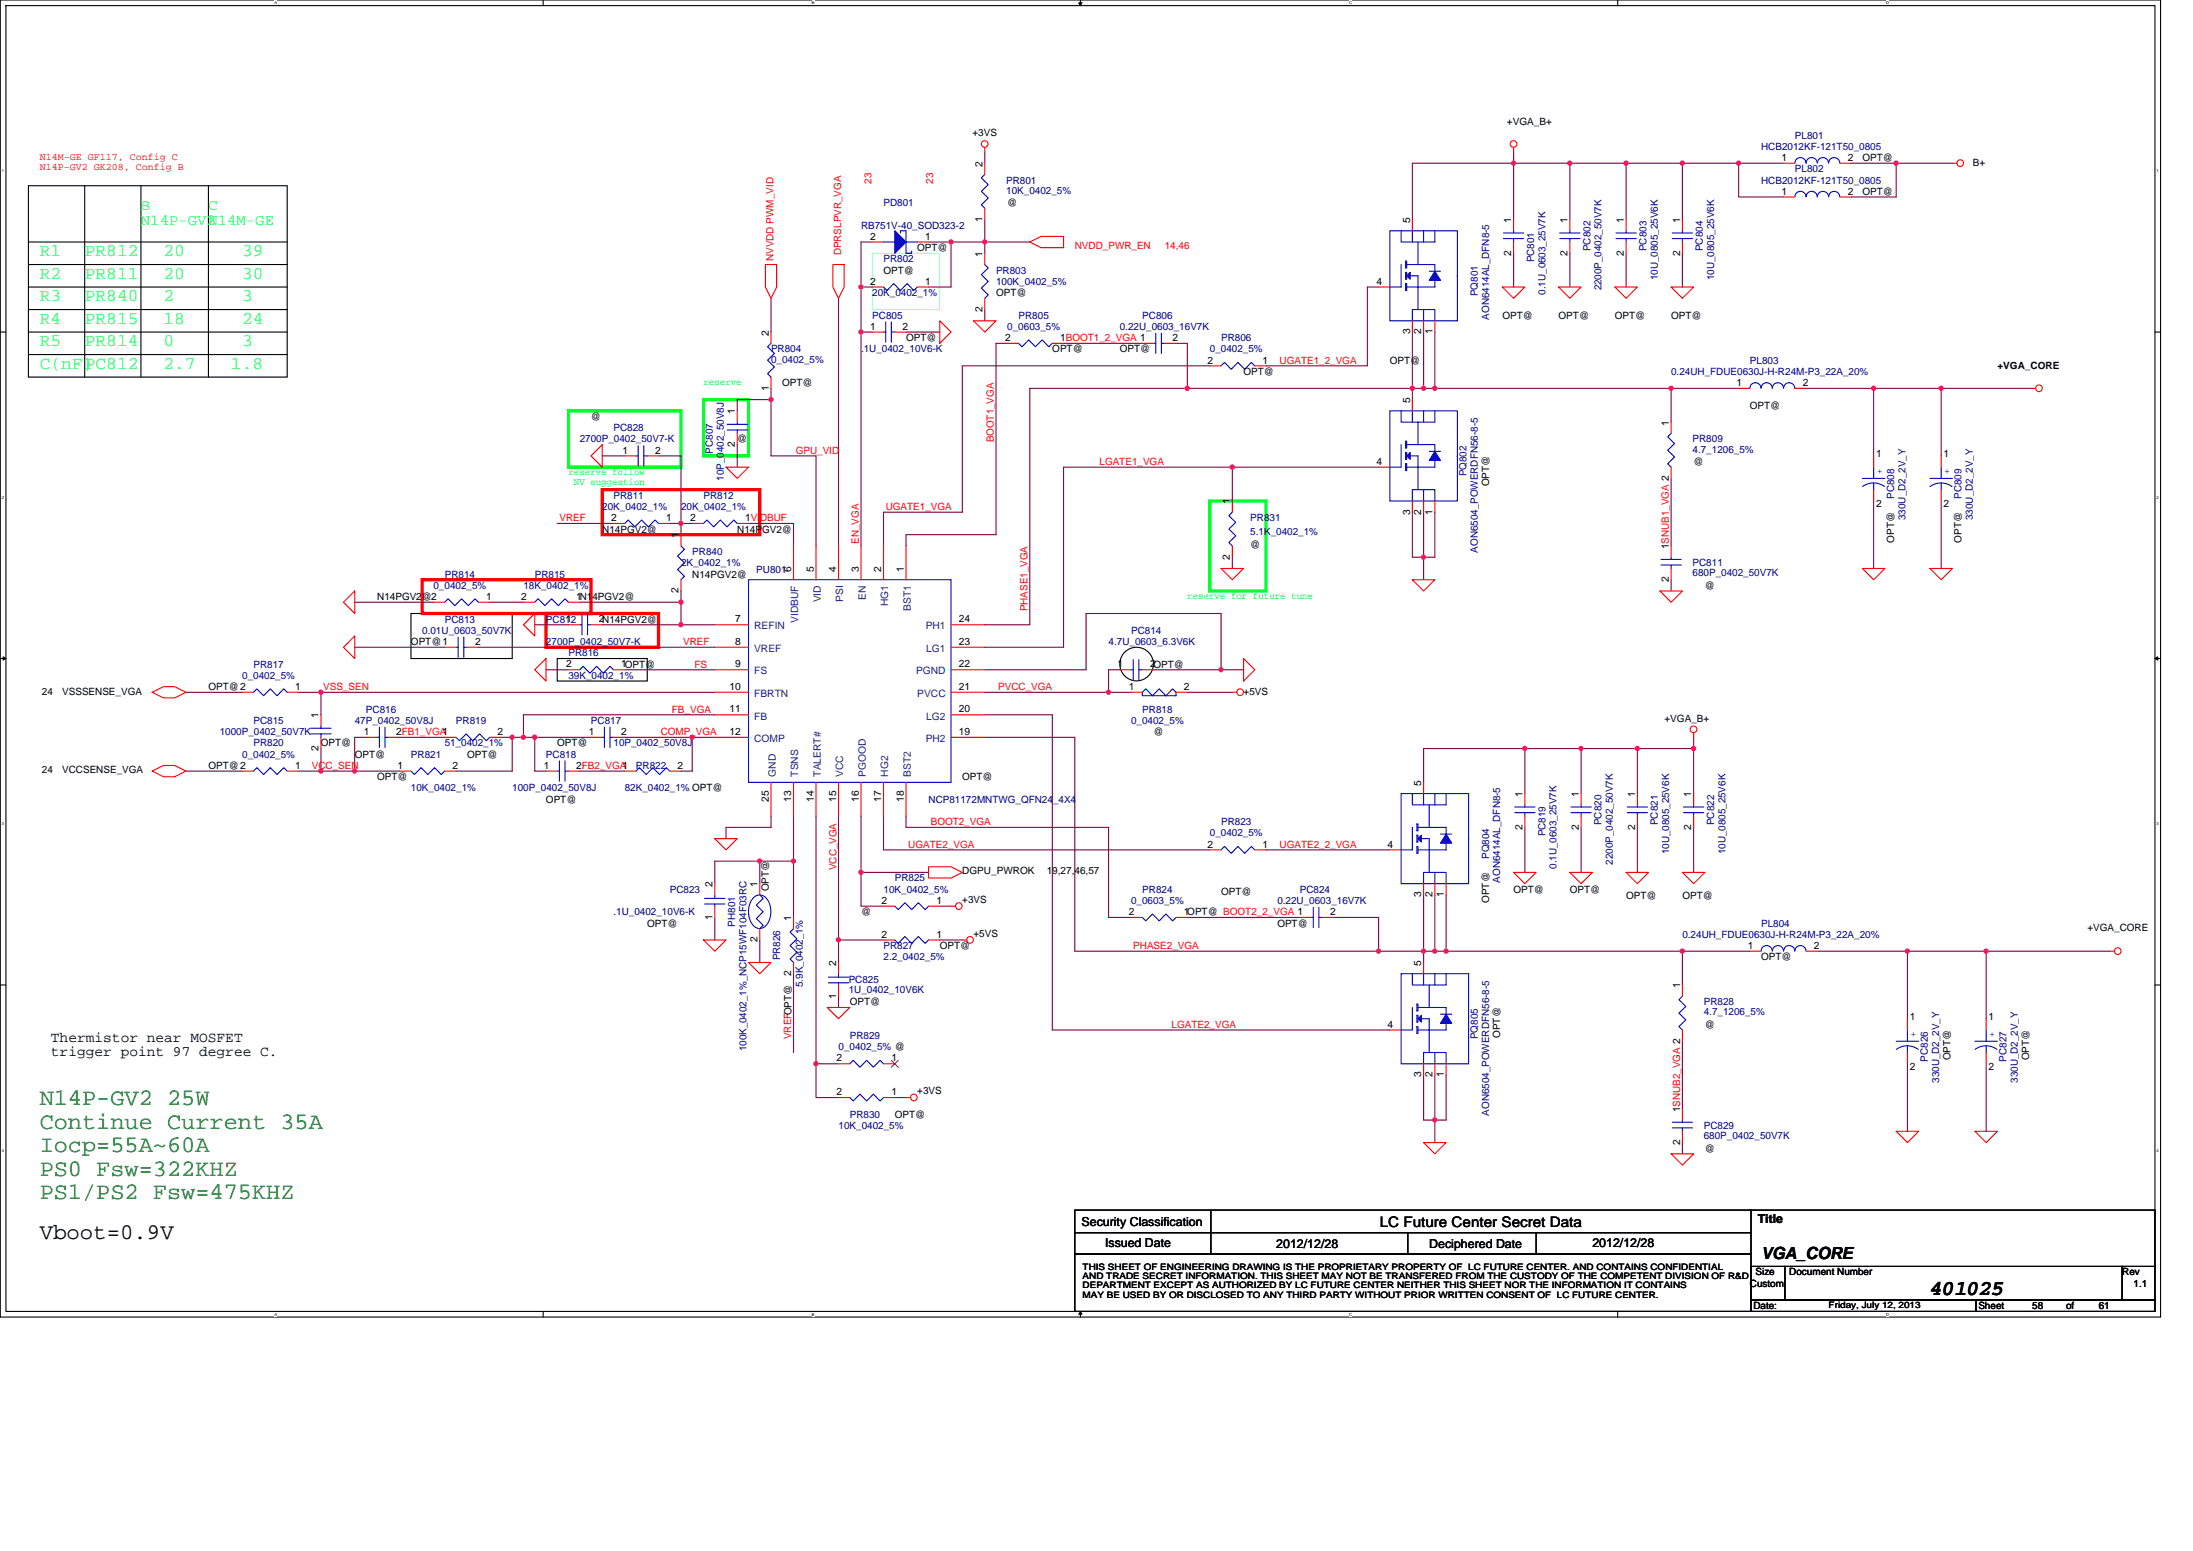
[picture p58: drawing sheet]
<svg xmlns="http://www.w3.org/2000/svg" width="297mm" height="210mm" viewBox="0 0 297 210" stroke-linecap="round" stroke-linejoin="round" font-family="sans-serif">
<defs><g id="words">
<g font-size="3.2" fill="#008000">
<text x="5.4" y="149.6">N14P-GV2 25W</text>
<text x="5.4" y="152.8">Continue Current 35A</text>
<text x="5.4" y="156">Iocp=55A~60A</text>
<text x="5.4" y="159.2">PS0 Fsw=322KHZ</text>
<text x="5.4" y="162.4">PS1/PS2 Fsw=475KHZ</text>
</g>
<text font-size="3" x="5.4" y="167.8">Vboot=0.9V</text>
<text font-size="2.9" x="261.4" y="175.4">401025</text>
<g font-size="2.4" fill="#00ff80">
<text x="5.4" y="34.7">R1</text>
<text x="11.5" y="34.7">PR812</text>
<text x="22.1" y="34.7">20</text>
<text x="32.8" y="34.7">39</text>
<text x="5.4" y="37.7">R2</text>
<text x="5.4" y="40.8">R3</text>
<text x="11.5" y="37.7">PR811</text>
<text x="11.5" y="40.8">PR840</text>
<text x="22.1" y="37.7">20</text>
<text x="22.1" y="40.8">2</text>
<text x="32.8" y="40.8">3</text>
<text x="32.8" y="37.7">30</text>
<text x="5.4" y="46.9">R5</text>
<text x="5.4" y="43.8">R4</text>
<text x="11.5" y="43.8">PR815</text>
<text x="11.5" y="46.9">PR814</text>
<text x="22.1" y="43.8">18</text>
<text x="22.1" y="46.9">0</text>
<text x="32.8" y="43.8">24</text>
<text x="32.8" y="46.9">3</text>
<text x="5.4" y="49.9">C(nF)</text>
<text x="11.5" y="49.9">PC812</text>
<text x="22.1" y="49.9">2.7</text>
<text x="31.3" y="49.9">1.8</text>
</g>
<text font-size="2.3" x="238.5" y="170.5">VGA_CORE</text>
<g font-size="2.1" fill="#00ff80">
<text x="19.1" y="28.4">B</text>
<text x="28.2" y="28.4">C</text>
<text x="19.1" y="30.5">N14P-GV2</text>
<text x="28.2" y="30.5">N14M-GE</text>
</g>
<g font-size="2">
<text x="6.9" y="141">Thermistor near MOSFET</text>
<text x="6.9" y="143">trigger point 97 degree C.</text>
<text x="186.9" y="166.1">LC Future Center Secret Data</text>
</g>
<g font-size="1.7">
<text x="146.5" y="165.9">Security Classification</text>
<text x="238.1" y="165.5">Title</text>
<text x="149.7" y="168.8">Issued Date</text>
<text x="172.9" y="169">2012/12/28</text>
<text x="193.6" y="169">Deciphered Date</text>
<text x="215.7" y="168.8">2012/12/28</text>
</g>
<g font-size="1.4">
<text x="204.1" y="16.9">+VGA_B+</text>
<text x="131.7" y="18.5">+3VS</text>
<text x="133.1" y="22.6" transform="rotate(-90 133.1 22.6)">2</text>
<text x="241.3" y="21.8">1</text>
<text x="250.3" y="21.8">2</text>
<text x="252.3" y="21.8">OPT@</text>
<text x="267.2" y="22.4">B+</text>
<text x="136.4" y="27.9">@</text>
<text x="241.3" y="26.4">1</text>
<text x="250.3" y="26.4">2</text>
<text x="252.3" y="26.4">OPT@</text>
<text x="117.9" y="32.4">2</text>
<text x="124.2" y="34">OPT@</text>
<text x="125.3" y="32.4">1</text>
<text x="133.1" y="34.8" transform="rotate(-90 133.1 34.8)">1</text>
<text x="133.1" y="30" transform="rotate(-90 133.1 30)">1</text>
<text x="191" y="30.2" transform="rotate(-90 191 30.2)">5</text>
<text x="204.7" y="34.6" transform="rotate(-90 204.7 34.6)">2</text>
<text x="204.7" y="30.2" transform="rotate(-90 204.7 30.2)">1</text>
<text x="212.3" y="34.6" transform="rotate(-90 212.3 34.6)">2</text>
<text x="212.3" y="30.2" transform="rotate(-90 212.3 30.2)">1</text>
<text x="219.9" y="34.6" transform="rotate(-90 219.9 34.6)">2</text>
<text x="219.9" y="30.2" transform="rotate(-90 219.9 30.2)">1</text>
<text x="227.6" y="34.6" transform="rotate(-90 227.6 34.6)">2</text>
<text x="227.6" y="30.2" transform="rotate(-90 227.6 30.2)">1</text>
<text x="117.9" y="38.5">2</text>
<text x="119.7" y="37">OPT@</text>
<text x="125.3" y="38.5">1</text>
<text x="134.9" y="40.1">OPT@</text>
<text x="186.4" y="38.5">4</text>
<text x="104.1" y="45.4" transform="rotate(-90 104.1 45.4)">2</text>
<text x="117.9" y="44.6">1</text>
<text x="122.3" y="44.6">2</text>
<text x="122.7" y="46.2">OPT@</text>
<text x="133.1" y="42.2" transform="rotate(-90 133.1 42.2)">2</text>
<text x="136.1" y="46.2">2</text>
<text x="142.5" y="47.7">OPT@</text>
<text x="143.6" y="46.2">1BOOT1_2_VGA 1</text>
<text x="151.7" y="47.7">OPT@</text>
<text x="158.8" y="46.2">2</text>
<text x="191" y="45.3" transform="rotate(-90 191 45.3)">3</text>
<text x="192.5" y="45.3" transform="rotate(-90 192.5 45.3)">2</text>
<text x="194" y="45.3" transform="rotate(-90 194 45.3)">1</text>
<text x="203.5" y="43.1">OPT@</text>
<text x="211.1" y="43.1">OPT@</text>
<text x="218.7" y="43.1">OPT@</text>
<text x="226.4" y="43.1">OPT@</text>
<text x="104.1" y="52.9" transform="rotate(-90 104.1 52.9)">1</text>
<text x="106" y="52.3">OPT@</text>
<text x="163.6" y="49.2">2</text>
<text x="168.4" y="50.8">OPT@</text>
<text x="171" y="49.2">1</text>
<text x="188.3" y="49.2">OPT@</text>
<text x="235.2" y="52.3">1</text>
<text x="244.2" y="52.3">2</text>
<text x="270.5" y="49.9">+VGA_CORE</text>
<text x="80" y="56.9">@</text>
<text x="99.5" y="56.1" transform="rotate(-90 99.5 56.1)">1</text>
<text x="99.9" y="59.9">@</text>
<text x="191" y="54.6" transform="rotate(-90 191 54.6)">5</text>
<text x="226" y="57.6" transform="rotate(-90 226 57.6)">1</text>
<text x="237" y="55.3">OPT@</text>
<text x="84.3" y="61.4">1</text>
<text x="88.7" y="61.4">2</text>
<text x="99.5" y="60.5" transform="rotate(-90 99.5 60.5)">2</text>
<text x="186.4" y="62.9">4</text>
<text x="201.7" y="65.8" transform="rotate(-90 201.7 65.8)">OPT@</text>
<text x="229.4" y="62.9">@</text>
<text x="254.1" y="61.9">1</text>
<text x="263.2" y="61.9">1</text>
<text x="82.8" y="70.5">2</text>
<text x="90.3" y="70.5">1</text>
<text x="93.5" y="70.5">2</text>
<text x="100.9" y="70.5">1VIDBUF</text>
<text x="166.6" y="68.3" transform="rotate(-90 166.6 68.3)">1</text>
<text x="191" y="69.7" transform="rotate(-90 191 69.7)">3</text>
<text x="192.5" y="69.7" transform="rotate(-90 192.5 69.7)">2</text>
<text x="194" y="69.7" transform="rotate(-90 194 69.7)">1</text>
<text x="254.1" y="68.6">2</text>
<text x="263.2" y="68.6">2</text>
<text x="81.6" y="72.1">N14PGV2@</text>
<text x="91.9" y="72.9" transform="rotate(-90 91.9 72.9)">1</text>
<text x="99.9" y="72.1">N14PGV2@</text>
<text x="107.2" y="77.4" transform="rotate(-90 107.2 77.4)">6</text>
<text x="110.2" y="77.4" transform="rotate(-90 110.2 77.4)">5</text>
<text x="113.3" y="77.4" transform="rotate(-90 113.3 77.4)">4</text>
<text x="116.3" y="77.4" transform="rotate(-90 116.3 77.4)">3</text>
<text x="119.4" y="77.4" transform="rotate(-90 119.4 77.4)">2</text>
<text x="122.4" y="77.4" transform="rotate(-90 122.4 77.4)">1</text>
<text x="166.6" y="75.8" transform="rotate(-90 166.6 75.8)">2</text>
<text x="169.4" y="74.2">@</text>
<text x="226" y="74.4" transform="rotate(-90 226 74.4)">1SNUB1_VGA 2</text>
<text x="256.6" y="73.4" transform="rotate(-90 256.6 73.4)">OPT@</text>
<text x="265.7" y="73.4" transform="rotate(-90 265.7 73.4)">OPT@</text>
<text x="51.1" y="81.2">N14PGV2@2</text>
<text x="65.9" y="81.2">1</text>
<text x="70.6" y="81.2">2</text>
<text x="78.1" y="81.2">1N14PGV2@</text>
<text x="91.9" y="80.3" transform="rotate(-90 91.9 80.3)">2</text>
<text x="93.8" y="78.2">N14PGV2@</text>
<text x="226" y="78.8" transform="rotate(-90 226 78.8)">2</text>
<text x="230.9" y="79.7">@</text>
<text x="55.7" y="87.3">OPT@1</text>
<text x="64.3" y="87.3">2</text>
<text x="76.7" y="84.3">1</text>
<text x="81.1" y="84.3">2N14PGV2@</text>
<text x="99.6" y="84.3">7</text>
<text x="99.6" y="87.3">8</text>
<text x="129.9" y="87.3">23</text>
<text x="129.9" y="84.3">24</text>
<text x="5.7" y="94">24</text>
<text x="8.4" y="94">VSSSENSE_VGA</text>
<text x="28.2" y="93.4">OPT@2</text>
<text x="40" y="93.4">1</text>
<text x="76.7" y="90.4">2</text>
<text x="84.2" y="90.4">1OPT@</text>
<text x="98.8" y="93.4">10</text>
<text x="99.6" y="90.4">9</text>
<text x="129.9" y="93.4">21</text>
<text x="129.9" y="90.4">22</text>
<text x="151.4" y="90.4">1</text>
<text x="152.9" y="93.4">1</text>
<text x="155.8" y="90.4">2OPT@</text>
<text x="160.4" y="93.4">2</text>
<text x="168.4" y="94">+5VS</text>
<text x="43.2" y="101.7" transform="rotate(-90 43.2 101.7)">2</text>
<text x="43.2" y="97.2" transform="rotate(-90 43.2 97.2)">1</text>
<text x="43.5" y="101">OPT@</text>
<text x="49.3" y="99.5">1</text>
<text x="53.7" y="99.5">2FB1_VGA1</text>
<text x="67.4" y="99.5">2</text>
<text x="75.5" y="101">OPT@</text>
<text x="79.8" y="99.5">1</text>
<text x="84.2" y="99.5">2</text>
<text x="98.8" y="96.5">11</text>
<text x="98.8" y="99.5">12</text>
<text x="129.9" y="96.5">20</text>
<text x="129.9" y="99.5">19</text>
<text x="156.2" y="99.5">@</text>
<text x="225.4" y="97.7">+VGA_B+</text>
<text x="5.7" y="104.7">24</text>
<text x="8.4" y="104.7">VCCSENSE_VGA</text>
<text x="28.2" y="104.1">OPT@2</text>
<text x="40" y="104.1">1</text>
<text x="48" y="102.6">OPT@</text>
<text x="51.1" y="105.6">OPT@</text>
<text x="53.8" y="104.1">1</text>
<text x="61.3" y="104.1">2</text>
<text x="63.3" y="102.6">OPT@</text>
<text x="73.7" y="104.1">1</text>
<text x="78.1" y="104.1">2FB2_VGA1</text>
<text x="91.8" y="104.1">2</text>
<text x="130.3" y="105.6">OPT@</text>
<text x="192.5" y="106.4" transform="rotate(-90 192.5 106.4)">5</text>
<text x="206.2" y="107.9" transform="rotate(-90 206.2 107.9)">1</text>
<text x="213.8" y="107.9" transform="rotate(-90 213.8 107.9)">1</text>
<text x="221.5" y="107.9" transform="rotate(-90 221.5 107.9)">1</text>
<text x="229.1" y="107.9" transform="rotate(-90 229.1 107.9)">1</text>
<text x="74" y="108.7">OPT@</text>
<text x="104.1" y="108.5" transform="rotate(-90 104.1 108.5)">25</text>
<text x="107.2" y="108.5" transform="rotate(-90 107.2 108.5)">13</text>
<text x="110.2" y="108.5" transform="rotate(-90 110.2 108.5)">14</text>
<text x="113.3" y="108.5" transform="rotate(-90 113.3 108.5)">15</text>
<text x="116.3" y="108.5" transform="rotate(-90 116.3 108.5)">16</text>
<text x="119.4" y="108.5" transform="rotate(-90 119.4 108.5)">17</text>
<text x="122.4" y="108.5" transform="rotate(-90 122.4 108.5)">18</text>
<text x="206.2" y="112.3" transform="rotate(-90 206.2 112.3)">2</text>
<text x="213.8" y="112.3" transform="rotate(-90 213.8 112.3)">2</text>
<text x="221.5" y="112.3" transform="rotate(-90 221.5 112.3)">2</text>
<text x="229.1" y="112.3" transform="rotate(-90 229.1 112.3)">2</text>
<text x="130.3" y="118.3">DGPU_PWROK</text>
<text x="141.8" y="118.3">19,27,46,57</text>
<text x="163.6" y="114.7">2</text>
<text x="171" y="114.7">1</text>
<text x="188" y="114.7">4</text>
<text x="87.7" y="125.4">OPT@</text>
<text x="96.5" y="124.5" transform="rotate(-90 96.5 124.5)">1</text>
<text x="96.5" y="120.1" transform="rotate(-90 96.5 120.1)">2</text>
<text x="102.6" y="120.1" transform="rotate(-90 102.6 120.1)">1</text>
<text x="104.2" y="120.7" transform="rotate(-90 104.2 120.7)">OPT@</text>
<text x="107.2" y="124.7" transform="rotate(-90 107.2 124.7)">1</text>
<text x="116.6" y="123.9">@</text>
<text x="119.4" y="122.4">2</text>
<text x="126.8" y="122.4">1</text>
<text x="130.3" y="122.2">+3VS</text>
<text x="152.9" y="123.9">2</text>
<text x="160.4" y="123.9">1OPT@ BOOT2_2_VGA 1</text>
<text x="165.4" y="121.2">OPT@</text>
<text x="173" y="125.4">OPT@</text>
<text x="180.2" y="123.9">2</text>
<text x="192.5" y="121.5" transform="rotate(-90 192.5 121.5)">3</text>
<text x="194" y="121.5" transform="rotate(-90 194 121.5)">2</text>
<text x="195.6" y="121.5" transform="rotate(-90 195.6 121.5)">1</text>
<text x="201.7" y="122.2" transform="rotate(-90 201.7 122.2)">OPT@</text>
<text x="205" y="120.9">OPT@</text>
<text x="212.6" y="120.9">OPT@</text>
<text x="220.3" y="121.8">OPT@</text>
<text x="227.9" y="121.8">OPT@</text>
<text x="102.6" y="127.6" transform="rotate(-90 102.6 127.6)">2</text>
<text x="113.3" y="130.8" transform="rotate(-90 113.3 130.8)">2</text>
<text x="119.4" y="126.9">2</text>
<text x="126.8" y="126.9">1</text>
<text x="127.3" y="128.5">OPT@</text>
<text x="131.9" y="126.8">+5VS</text>
<text x="192.5" y="130.8" transform="rotate(-90 192.5 130.8)">5</text>
<text x="236.7" y="128.5">1</text>
<text x="238.5" y="130">OPT@</text>
<text x="245.7" y="128.5">2</text>
<text x="282.7" y="126">+VGA_CORE</text>
<text x="107.2" y="132.1" transform="rotate(-90 107.2 132.1)">2</text>
<text x="113.3" y="135.2" transform="rotate(-90 113.3 135.2)">1</text>
<text x="115.1" y="136.1">OPT@</text>
<text x="227.6" y="133.8" transform="rotate(-90 227.6 133.8)">1</text>
<text x="113.3" y="143.7">2</text>
<text x="120.7" y="143.7">1</text>
<text x="188" y="139.1">4</text>
<text x="203.2" y="140.5" transform="rotate(-90 203.2 140.5)">OPT@</text>
<text x="230.9" y="139.1">@</text>
<text x="258.7" y="138.1">1</text>
<text x="264.2" y="143.6" transform="rotate(-90 264.2 143.6)">OPT@</text>
<text x="269.3" y="138.1">1</text>
<text x="274.8" y="143.6" transform="rotate(-90 274.8 143.6)">OPT@</text>
<text x="113.3" y="148.3">2</text>
<text x="120.7" y="148.3">1</text>
<text x="124.2" y="148.1">+3VS</text>
<text x="192.5" y="145.9" transform="rotate(-90 192.5 145.9)">3</text>
<text x="194" y="145.9" transform="rotate(-90 194 145.9)">2</text>
<text x="195.6" y="145.9" transform="rotate(-90 195.6 145.9)">1</text>
<text x="258.7" y="144.8">2</text>
<text x="269.3" y="144.8">2</text>
<text x="121.2" y="151.3">OPT@</text>
<text x="227.6" y="155" transform="rotate(-90 227.6 155)">2</text>
<text x="227.6" y="150.6" transform="rotate(-90 227.6 150.6)">1SNUB2_VGA 2</text>
<text x="230.9" y="155.9">@</text>
<text x="237.8" y="172.7">Size</text>
<text x="242.4" y="172.7">Document Number</text>
<text x="287.5" y="172.7">Rev</text>
<text x="237" y="174.2">Custom</text>
<text x="237.5" y="177.2">Date:</text>
<text x="268" y="177.2">Sheet</text>
<text x="275.3" y="177.2">58</text>
<text x="279.8" y="177.2">of</text>
<text x="284.3" y="177.2">61</text>
<text x="289" y="174.2">1.1</text>
</g>
<g font-size="1.4" fill="#f00">
<text x="5.4" y="21.7">N14M-GE GF117, Config C</text>
<text x="5.4" y="23">N14P-GV2 GK208, Config B</text>
<text x="118" y="24.8" transform="rotate(-90 118 24.8)">23</text>
<text x="126.4" y="24.8" transform="rotate(-90 126.4 24.8)">23</text>
<text x="104.8" y="35.3" transform="rotate(-90 104.8 35.3)">NVVDD PWM_VID</text>
<text x="113.9" y="34.6" transform="rotate(-90 113.9 34.6)">DPRSLPVR_VGA</text>
<text x="145.6" y="33.7">NVDD_PWR_EN</text>
<text x="157.8" y="33.7">14,46</text>
<text x="173.3" y="49.2">UGATE1_2_VGA</text>
<text x="134.6" y="59.9" transform="rotate(-90 134.6 59.9)">BOOT1_VGA</text>
<text x="107.8" y="61.4">GPU_VID</text>
<text x="148.9" y="62.9">LGATE1_VGA</text>
<text x="75.8" y="70.6">VREF</text>
<text x="120" y="69">UGATE1_VGA</text>
<text x="116.3" y="73.6" transform="rotate(-90 116.3 73.6)">EN_VGA</text>
<text x="139.2" y="82.8" transform="rotate(-90 139.2 82.8)">PHASE1_VGA</text>
<text x="92.5" y="87.3">VREF</text>
<text x="43.8" y="93.4">VSS_SEN</text>
<text x="94.1" y="90.4">FS</text>
<text x="135.2" y="93.4">PVCC_VGA</text>
<text x="89.5" y="99.5">COMP_VGA</text>
<text x="91" y="96.5">FB_VGA</text>
<text x="42.2" y="104.1">VCC_SEN</text>
<text x="126.1" y="111.7">BOOT2_VGA</text>
<text x="113.3" y="117.8" transform="rotate(-90 113.3 117.8)">VCC_VGA</text>
<text x="123" y="114.8">UGATE2_VGA</text>
<text x="173.3" y="114.8">UGATE2_2_VGA</text>
<text x="153.5" y="128.5">PHASE2_VGA</text>
<text x="107.2" y="140.7" transform="rotate(-90 107.2 140.7)">VREFOPT@</text>
<text x="158.7" y="139.1">LGATE2_VGA</text>
</g>
<g font-size="1.4" fill="#000080">
<text x="238.5" y="20.3">HCB2012KF-121T50_0805</text>
<text x="243.1" y="23.3">PL802</text>
<text x="243.1" y="18.8">PL801</text>
<text x="119.7" y="27.9">PD801</text>
<text x="136.3" y="24.8">PR801</text>
<text x="136.3" y="26.2">10K_0402_5%</text>
<text x="238.5" y="24.8">HCB2012KF-121T50_0805</text>
<text x="116.6" y="30.9">RB751V-40_SOD323-2</text>
<text x="119.7" y="35.5">PR802</text>
<text x="207.8" y="35.5" transform="rotate(-90 207.8 35.5)">PC801</text>
<text x="215.4" y="34" transform="rotate(-90 215.4 34)">PC802</text>
<text x="223" y="34" transform="rotate(-90 223 34)">PC803</text>
<text x="230.6" y="34" transform="rotate(-90 230.6 34)">PC804</text>
<text x="118.1" y="40.1">20K_0402_1%</text>
<text x="134.9" y="37">PR803</text>
<text x="134.9" y="38.6">100K_0402_5%</text>
<text x="200.2" y="40.1" transform="rotate(-90 200.2 40.1)">PQ801</text>
<text x="209.3" y="39.9" transform="rotate(-90 209.3 39.9)">0.1U_0603_25V7K</text>
<text x="216.9" y="39.3" transform="rotate(-90 216.9 39.3)">2200P_0402_50V7K</text>
<text x="224.6" y="38" transform="rotate(-90 224.6 38)">10U_0805_25V6K</text>
<text x="232.2" y="38" transform="rotate(-90 232.2 38)">10U_0805_25V6K</text>
<text x="104.4" y="47.7">PR804</text>
<text x="116.6" y="47.7">.1U_0402_10V6-K</text>
<text x="118.1" y="43.1">PC805</text>
<text x="136.4" y="44.7">0_0603_5%</text>
<text x="138" y="43.1">PR805</text>
<text x="151.7" y="44.7">0.22U_0603_16V7K</text>
<text x="154.7" y="43.1">PC806</text>
<text x="163.9" y="47.7">0_0402_5%</text>
<text x="165.4" y="46.2">PR806</text>
<text x="201.7" y="43.3" transform="rotate(-90 201.7 43.3)">AON6414AL_DFN8-5</text>
<text x="104.4" y="49.1">0_0402_5%</text>
<text x="226.4" y="50.8">0.24UH_FDUE0630J-H-R24M-P3_22A_20%</text>
<text x="237" y="49.2">PL803</text>
<text x="78.5" y="59.9">2700P_0402_50V7-K</text>
<text x="83.1" y="58.4">PC828</text>
<text x="229.3" y="59.9">PR809</text>
<text x="96.5" y="61.4" transform="rotate(-90 96.5 61.4)">PC807</text>
<text x="98.1" y="65.1" transform="rotate(-90 98.1 65.1)">10P_0402_50V8J</text>
<text x="198.6" y="64.5" transform="rotate(-90 198.6 64.5)">PQ802</text>
<text x="229.3" y="61.3">4.7_1206_5%</text>
<text x="81.6" y="69">20K_0402_1%</text>
<text x="83.1" y="67.5">PR811</text>
<text x="92.2" y="69">20K_0402_1%</text>
<text x="95.3" y="67.5">PR812</text>
<text x="169.4" y="70.6">PR831</text>
<text x="256.6" y="67.5" transform="rotate(-90 256.6 67.5)">PC808</text>
<text x="258.1" y="70.4" transform="rotate(-90 258.1 70.4)">330U_D2_2V_Y</text>
<text x="265.7" y="67.5" transform="rotate(-90 265.7 67.5)">PC809</text>
<text x="267.2" y="70.4" transform="rotate(-90 267.2 70.4)">330U_D2_2V_Y</text>
<text x="92.2" y="76.7">2K_0402_1%</text>
<text x="93.8" y="75.1">PR840</text>
<text x="102.4" y="77.6">PU801</text>
<text x="169.4" y="72.4">5.1K_0402_1%</text>
<text x="200.2" y="74.8" transform="rotate(-90 200.2 74.8)">AON6504_POWERDFN56-8-5</text>
<text x="229.3" y="76.7">PC811</text>
<text x="58.7" y="79.7">0_0402_5%</text>
<text x="60.2" y="78.2">PR814</text>
<text x="70.9" y="79.7">18K_0402_1%</text>
<text x="72.4" y="78.2">PR815</text>
<text x="229.3" y="78">680P_0402_50V7K</text>
<text x="57.2" y="85.8">0.01U_0603_50V7K</text>
<text x="60.2" y="84.3">PC813</text>
<text x="74" y="84.3">PC812</text>
<text x="74" y="87.3">2700P_0402_50V7-K</text>
<text x="77" y="88.9">PR816</text>
<text x="150.2" y="87.3">4.7U_0603_6.3V6K</text>
<text x="153.2" y="85.8">PC814</text>
<text x="32.8" y="91.9">0_0402_5%</text>
<text x="34.3" y="90.4">PR817</text>
<text x="77" y="91.9">39K_0402_1%</text>
<text x="29.8" y="99.5">1000P_0402_50V7K</text>
<text x="34.3" y="101">PR820</text>
<text x="34.3" y="98">PC815</text>
<text x="48" y="98">47P_0402_50V8J</text>
<text x="49.6" y="96.5">PC816</text>
<text x="60.2" y="101">51_0402_1%</text>
<text x="61.8" y="98">PR819</text>
<text x="80" y="98">PC817</text>
<text x="83.1" y="101">10P_0402_50V8J</text>
<text x="153.2" y="98">0_0402_5%</text>
<text x="154.7" y="96.5">PR818</text>
<text x="32.8" y="102.6">0_0402_5%</text>
<text x="55.7" y="102.6">PR821</text>
<text x="55.7" y="107.1">10K_0402_1%</text>
<text x="69.4" y="107.1">100P_0402_50V8J</text>
<text x="74" y="102.6">PC818</text>
<text x="84.6" y="107.1">82K_0402_1% OPT@</text>
<text x="86.1" y="104.1">PR822</text>
<text x="125.8" y="108.7">NCP81172MNTWG_QFN24_4X4</text>
<text x="163.9" y="113.2">0_0402_5%</text>
<text x="165.4" y="111.7">PR823</text>
<text x="209.3" y="113.2" transform="rotate(-90 209.3 113.2)">PC819</text>
<text x="216.9" y="111.7" transform="rotate(-90 216.9 111.7)">PC820</text>
<text x="224.6" y="111.7" transform="rotate(-90 224.6 111.7)">PC821</text>
<text x="232.2" y="111.7" transform="rotate(-90 232.2 111.7)">PC822</text>
<text x="121.2" y="119.3">PR825</text>
<text x="201.7" y="116.3" transform="rotate(-90 201.7 116.3)">PQ804</text>
<text x="203.2" y="119.5" transform="rotate(-90 203.2 119.5)">AON6414AL_DFN8-5</text>
<text x="210.8" y="117.6" transform="rotate(-90 210.8 117.6)">0.1U_0603_25V7K</text>
<text x="218.5" y="117.1" transform="rotate(-90 218.5 117.1)">2200P_0402_50V7K</text>
<text x="226.1" y="115.7" transform="rotate(-90 226.1 115.7)">10U_0805_25V6K</text>
<text x="233.7" y="115.7" transform="rotate(-90 233.7 115.7)">10U_0805_25V6K</text>
<text x="83.1" y="123.9">.1U_0402_10V6-K</text>
<text x="90.7" y="120.9">PC823</text>
<text x="99.6" y="125.4" transform="rotate(-90 99.6 125.4)">PH801</text>
<text x="119.7" y="120.9">10K_0402_5%</text>
<text x="153.2" y="122.4">0_0603_5%</text>
<text x="154.7" y="120.9">PR824</text>
<text x="173" y="122.4">0.22U_0603_16V7K</text>
<text x="176.1" y="120.9">PC824</text>
<text x="238.5" y="125.4">PL804</text>
<text x="105.7" y="130" transform="rotate(-90 105.7 130)">PR826</text>
<text x="119.7" y="128.5">PR827</text>
<text x="119.7" y="130">2.2_0402_5%</text>
<text x="227.9" y="127">0.24UH_FDUE0630J-H-R24M-P3_22A_20%</text>
<text x="108.7" y="133.6" transform="rotate(-90 108.7 133.6)">5.9K_0402_1%</text>
<text x="115" y="133.1">PC825</text>
<text x="115" y="134.4">1U_0402_10V6K</text>
<text x="230.8" y="136.1">PR828</text>
<text x="230.8" y="137.5">4.7_1206_5%</text>
<text x="101.1" y="142.3" transform="rotate(-90 101.1 142.3)">100K_0402_1%_NCP15WF104F03RC</text>
<text x="113.6" y="142.2">0_0402_5% @</text>
<text x="115.1" y="140.7">PR829</text>
<text x="200.2" y="140.7" transform="rotate(-90 200.2 140.7)">PQ805</text>
<text x="261.1" y="143.7" transform="rotate(-90 261.1 143.7)">PC826</text>
<text x="271.8" y="143.7" transform="rotate(-90 271.8 143.7)">PC827</text>
<text x="262.7" y="146.6" transform="rotate(-90 262.7 146.6)">330U_D2_2V_Y</text>
<text x="273.3" y="146.6" transform="rotate(-90 273.3 146.6)">330U_D2_2V_Y</text>
<text x="113.6" y="152.9">10K_0402_5%</text>
<text x="115.1" y="151.3">PR830</text>
<text x="201.7" y="151" transform="rotate(-90 201.7 151)">AON6504_POWERDFN56-8-5</text>
<text x="230.8" y="152.9">PC829</text>
<text x="230.8" y="154.2">680P_0402_50V7K</text>
</g>
<g font-size="1.4" fill="#0f0">
<text x="95.3" y="52.1">reserve</text>
<text x="77" y="64.3">reserve follow</text>
<text x="77.7" y="65.7">NV suggestion</text>
<text x="160.8" y="81.1">reserve for future tune</text>
</g>
<g font-size="1.4" fill="#00f">
<text x="254.3" y="64.2">+</text>
<text x="263.4" y="64.2">+</text>
<text x="258.8" y="140.4">+</text>
<text x="269.5" y="140.4">+</text>
</g>
<g font-size="1.4" fill="#004080">
<text x="111.2" y="81.6" transform="rotate(-90 111.2 81.6)">VID</text>
<text x="114.2" y="81.5" transform="rotate(-90 114.2 81.5)">PSI</text>
<text x="117.3" y="81.2" transform="rotate(-90 117.3 81.2)">EN</text>
<text x="120.3" y="82.1" transform="rotate(-90 120.3 82.1)">HG1</text>
<text x="123.4" y="82.7" transform="rotate(-90 123.4 82.7)">BST1</text>
<text x="102.1" y="85.2">REFIN</text>
<text x="102.1" y="88.3">VREF</text>
<text x="108.1" y="84.3" transform="rotate(-90 108.1 84.3)">VIDBUF</text>
<text x="125.4" y="85.2">PH1</text>
<text x="125.5" y="88.3">LG1</text>
<text x="102.1" y="91.3">FS</text>
<text x="102.1" y="94.4">FBRTN</text>
<text x="124.1" y="91.3">PGND</text>
<text x="124.2" y="94.4">PVCC</text>
<text x="102.1" y="97.4">FB</text>
<text x="102.1" y="100.5">COMP</text>
<text x="125.4" y="100.5">PH2</text>
<text x="125.5" y="97.4">LG2</text>
<text x="105.1" y="105.2" transform="rotate(-90 105.1 105.2)">GND</text>
<text x="108.1" y="105.2" transform="rotate(-90 108.1 105.2)">TSNS</text>
<text x="111.2" y="105.2" transform="rotate(-90 111.2 105.2)">TALERT#</text>
<text x="114.2" y="105.2" transform="rotate(-90 114.2 105.2)">VCC</text>
<text x="117.3" y="105.2" transform="rotate(-90 117.3 105.2)">PGOOD</text>
<text x="120.3" y="105.2" transform="rotate(-90 120.3 105.2)">HG2</text>
<text x="123.4" y="105.2" transform="rotate(-90 123.4 105.2)">BST2</text>
</g>
<g font-size="1.2">
<text x="146.6" y="171.9">THIS SHEET OF ENGINEERING DRAWING IS THE PROPRIETARY PROPERTY OF LC FUTURE CENTER. AND CONTAINS CONFIDENTIAL</text>
<text x="146.6" y="173.2">AND TRADE SECRET INFORMATION. THIS SHEET MAY NOT BE TRANSFERED FROM THE CUSTODY OF THE COMPETENT DIVISION OF R&amp;D</text>
<text x="146.6" y="174.4">DEPARTMENT EXCEPT AS AUTHORIZED BY LC FUTURE CENTER NEITHER THIS SHEET NOR THE INFORMATION IT CONTAINS</text>
<text x="146.6" y="175.7">MAY BE USED BY OR DISCLOSED TO ANY THIRD PARTY WITHOUT PRIOR WRITTEN CONSENT OF LC FUTURE CENTER.</text>
<text x="247.7" y="177.1">Friday, July 12, 2013</text>
</g>
<g font-size=".5">
<text x="37.2" y=".6">A</text>
<text x="110" y=".6">B</text>
<text x="182.7" y=".6">C</text>
<text x="255.5" y=".6">D</text>
<text x=".2" y="23.3">1</text>
<text x="292.1" y="23.3">1</text>
<text x=".2" y="67.5">2</text>
<text x="292.1" y="67.5">2</text>
<text x=".2" y="111.7">3</text>
<text x="292.1" y="111.7">3</text>
<text x=".2" y="155.9">4</text>
<text x="292.1" y="155.9">4</text>
<text x="37.2" y="178.1">A</text>
<text x="110" y="178.1">B</text>
<text x="182.7" y="178.1">C</text>
<text x="255.5" y="178.1">D</text>
</g>
</g></defs>
<path d="M0 0h292.6v178.3h-292.6zM.8 .8h291.1v176.7h-291.1z" fill="none" stroke="#000" stroke-width=".15"/>
<g fill="#fff">
<path d="M37.2 .1h.3v.6h-.3z"/>
<path d="M37.2 177.6h.3v.6h-.3z"/>
</g>
<path d="M73.6 0v.8M73.6 177.5v.8" fill="none" stroke="#000" stroke-width=".15"/>
<g fill="#fff">
<path d="M110 .1h.3v.6h-.3z"/>
<path d="M110 177.6h.3v.6h-.3z"/>
</g>
<path d="M146.3 0v.8M146.3 177.5v.8" fill="none" stroke="#000" stroke-width=".15"/>
<path d="M146.1 .4h.5l-.3 .4zM146.3 177.5l.3 .4h-.5z" fill="#000" stroke="#000" stroke-width=".14"/>
<g fill="#fff">
<path d="M182.7 .1h.4v.6h-.4z"/>
<path d="M182.7 177.6h.4v.6h-.4z"/>
</g>
<path d="M219.1 0v.8M219.1 177.5v.8" fill="none" stroke="#000" stroke-width=".15"/>
<g fill="#fff">
<path d="M255.5 .1h.4v.6h-.4z"/>
<path d="M255.5 177.6h.4v.6h-.4z"/>
<path d="M.2 22.9h.3v.6h-.3z"/>
<path d="M292.1 22.9h.3v.6h-.3z"/>
<path d="M.2 67.1h.3v.5h-.3z"/>
<path d="M292.1 67.1h.3v.5h-.3z"/>
</g>
<path d="M0 45h.8M291.9 45h.7" fill="none" stroke="#000" stroke-width=".15"/>
<g fill="#fff">
<path d="M.2 111.3h.3v.5h-.3z"/>
<path d="M292.1 111.3h.3v.5h-.3z"/>
</g>
<path d="M0 89.2h.8M291.9 89.2h.7" fill="none" stroke="#000" stroke-width=".15"/>
<path d="M.4 88.9l.4 .3-.4 .2zM291.9 89.2l.4-.3v.5z" fill="#000" stroke="#000" stroke-width=".14"/>
<g fill="#fff">
<path d="M.2 155.4h.3v.6h-.3z"/>
<path d="M292.1 155.4h.3v.6h-.3z"/>
</g>
<g fill="none" stroke="#000" stroke-width=".15">
<path d="M3.8 32.8h35.1M3.8 35.8h35.1M3.8 38.9h35.1M3.8 25.1h35.1v26h-35.1zM11.5 25.1v26M19.1 25.1v26M28.2 25.1v26M3.8 41.9h35.1M3.8 45h35.1M3.8 48h35.1M55.7 83.1h13.7v6.1h-13.7zM75.5 89.2h12.2v3h-12.2z"/>
<path d="M0 133.3h.8M291.9 133.3h.7M145.6 163.8h91.6v3.1h-91.6zM145.6 166.9h91.6v2.9h-91.6zM145.6 169.8h91.6v7.7h-91.6zM164 163.8v6M190.7 166.9v2.9M208.1 166.9v2.9M237 163.8h54.9v7.6M237.2 171.4h4.5v4.6h-4.5zM237.2 176h30.4v1.5h-30.4zM241.7 171.4h45.8v4.6h-45.8z"/>
<path d="M267.6 176h24.3v1.5h-24.3zM287.5 171.4h4.4v4.6h-4.4z"/>
<circle cx="154" cy="89.9" r="2.28"/>
</g>
<path d="M77 55.6h15.2v7.6h-15.2zM95.3 54.1h6.1v7.6h-6.1zM163.9 67.8h7.6v12.2h-7.6z" fill="none" stroke="#0f0" stroke-width=".44"/>
<path d="M57.2 78.5h22.8v4.6h-22.8zM81.6 66.3h21.3v6.1h-21.3zM74 83.1h15.2v4.5h-15.2z" fill="none" stroke="#f00" stroke-width=".44"/>
<path d="M118.1 34.3h9.2v7.6h-9.2z" fill="none" stroke="#80ffff" stroke-width=".15"/>
<g fill="none" stroke="#800040" stroke-width=".15">
<path d="M116.6 38.9h1.5M116.6 38.9v6.1h1.5M118.1 32.8h-1.5v6.1M125.8 32.8h3M128.8 32.8h4.6M128.8 32.8v6.1h-3M133.4 20.6v1.5M133.4 32.8v1.5M133.4 29.7v3.1M133.4 32.8h6.1M186.7 38.9h-1.5v10.6h-13.7M205 20.6v9.1"/>
<path d="M205 34.3v4.6M212.6 22.1h-21.3v7.6M212.6 22.1h7.7M212.6 34.3v4.6M212.6 22.1v7.6M220.3 22.1h7.6M220.3 34.3v4.6M220.3 22.1v7.6M227.9 22.1v7.6M227.9 34.3v4.6M227.9 22.1h7.6M235.5 22.1h6.1"/>
<path d="M235.5 22.1v4.6h6.1M250.7 22.1h6.1M256.8 22.1h7.7M256.8 22.1v4.6h-6.1M104.4 54.1v7.6h6.1v12.2M104.4 40.4v4.6M104.4 54.1h-4.5v1.5M104.4 52.6v1.5M113.6 40.4v33.5M116.6 45v28.9M122.7 45h4.6M133.4 41.9v1.5"/>
<path d="M136.4 46.5h-1.5v25.9h-12.2v1.5M144.1 46.5h10.6M159.3 46.5h1.5v6.1M160.8 52.6h30.5M160.8 52.6h-21.3v32h-6.1M163.9 49.5h-33.6v19.8h-10.6v4.6M191.3 45v7.6M191.3 52.6v1.5M191.3 52.6h1.5M192.8 45v7.6M192.8 52.6h1.5M194.3 52.6h32.1"/>
<path d="M194.3 45v7.6M226.4 52.6v4.5M226.4 52.6h9.1M244.6 52.6h9.2M253.8 52.6h9.1M253.8 52.6v9.1M262.9 52.6v9.1M262.9 52.6h12.2M75.5 70.9h7.6M81.6 61.7h3M89.2 61.7h3v9.2M90.7 70.9h1.5"/>
<path d="M92.2 70.9v1.5M92.2 70.9h1.6M99.9 60.2v3M101.4 70.9h6.1v3M166.9 63.2h19.8M166.9 67.8v-4.6h-22.8v24.4h-10.7M166.9 75.4v1.6M191.3 69.3v6.1h1.5M192.8 75.4v3.1M192.8 69.3v6.1M194.3 69.3v6.1h-1.5M226.4 78.5v1.5"/>
<path d="M226.4 64.8v9.1M253.8 67.8v9.2M262.9 67.8v9.2M25.2 93.7h7.6M40.4 93.7h3.1M43.5 93.7h53.3M43.5 93.7v3.1M48 81.5h10.7M48 87.6h12.2M49.6 99.8h-1.6v4.6M54.1 99.8h6.1M64.8 87.6h32"/>
<path d="M66.3 81.5h4.6M67.9 99.8h1.5M69.4 99.8h3v4.6h1.6M69.4 99.8v4.6h-7.6M72.4 99.8h7.6M72.4 84.6h4.6M74 90.7h3M78.5 81.5h13.7M81.6 84.6h10.6M84.6 90.7h12.2M84.6 99.8h9.2M92.2 81.5v3.1"/>
<path d="M92.2 80v1.5M92.2 84.6h4.6M93.8 99.8h3M93.8 99.8v4.6h-1.6M96.8 96.8h-25.9v3M133.4 99.8h12.2v29h41.1M133.4 93.7h16.8M133.4 90.7h13.7v-7.6h18.3v7.6M133.4 96.8h9.1v42.6h45.8M150.2 93.7h3M151.7 90.7h-1.5v3M156.2 90.7h9.2"/>
<path d="M160.8 93.7h6.1M165.4 90.7h3M229.4 99.8v1.5M25.2 104.4h7.6M40.4 104.4h3.1M43.5 104.4h4.5M43.5 101.3v3.1M48 104.4h6.1M78.5 104.4h6.1M102.9 116.6h4.6v7.6M102.9 116.6v3M102.9 116.6h-6.1v3"/>
<path d="M104.4 110.5v1.5h-6.1v1.5M107.5 110.5v6.1M110.5 110.5v33.5M113.6 110.5v16.8h6.1M116.6 110.5v7.6M116.6 118.1v4.6h3.1M116.6 118.1h9.2M119.7 110.5v4.6h44.2M122.7 110.5v1.5h27.5v12.2h3M171.5 115.1h16.8M206.5 112v6.1M206.5 101.3v6.1"/>
<path d="M206.5 101.3h7.7M206.5 101.3h-13.7v4.6M214.2 101.3v6.1M214.2 112v6.1M214.2 101.3h7.6M221.8 112v6.1M221.8 101.3v6.1M221.8 101.3h7.6M229.4 112v6.1M229.4 101.3v6.1M96.8 124.2v3.1M102.9 127.3v3"/>
<path d="M107.5 131.8v10.7M113.6 134.9v1.5M113.6 127.3v3M127.3 127.3h3M127.3 122.7h1.5M160.8 124.2h15.3M180.6 124.2h6.1v4.6M186.7 128.8h6.1M192.8 121.2v7.6M192.8 128.8v1.5M192.8 128.8h1.5M194.3 121.2v7.6"/>
<path d="M194.3 128.8h1.6M195.9 128.8h32M195.9 121.2v7.6M227.9 128.8v4.5M227.9 128.8h9.1M246.2 128.8h12.2M258.4 128.8v9.1M258.4 128.8h10.6M269 128.8h16.8M269 128.8v9.1M110.5 144v4.6h3.1M110.5 144h3.1"/>
<path d="M121.2 148.6h1.5M192.8 145.5v6.1h1.5M194.3 145.5v6.1M194.3 151.6v3.1M195.9 145.5v6.1h-1.6M227.9 154.7v1.5M227.9 141v9.1M258.4 144v9.2M269 144v9.2"/>
</g>
<g fill="#f0f" stroke="#f0f" stroke-width=".15">
<circle cx="229.4" cy="101.3" r=".29"/>
<circle cx="221.8" cy="101.3" r=".29"/>
<circle cx="214.2" cy="101.3" r=".29"/>
<circle cx="192.8" cy="52.6" r=".29"/>
<circle cx="194.3" cy="52.6" r=".29"/>
<circle cx="220.2" cy="22.1" r=".29"/>
<circle cx="212.6" cy="22.1" r=".29"/>
<circle cx="227.9" cy="22.1" r=".29"/>
<circle cx="205" cy="22.1" r=".29"/>
<circle cx="186.7" cy="128.8" r=".29"/>
<circle cx="191.3" cy="52.6" r=".29"/>
<circle cx="262.9" cy="52.6" r=".29"/>
<circle cx="253.8" cy="52.6" r=".29"/>
<circle cx="160.8" cy="52.6" r=".29"/>
<circle cx="258.3" cy="128.8" r=".29"/>
<circle cx="194.3" cy="151.6" r=".29"/>
<circle cx="235.5" cy="22.1" r=".29"/>
<circle cx="192.8" cy="75.4" r=".29"/>
<circle cx="206.5" cy="101.3" r=".29"/>
<circle cx="150.1" cy="93.7" r=".29"/>
<circle cx="165.4" cy="90.7" r=".29"/>
<circle cx="93.8" cy="99.8" r=".29"/>
<circle cx="72.4" cy="99.8" r=".29"/>
<circle cx="69.4" cy="99.8" r=".29"/>
<circle cx="70.9" cy="99.8" r=".29"/>
<circle cx="43.5" cy="93.7" r=".29"/>
<circle cx="48" cy="104.4" r=".29"/>
<circle cx="102.9" cy="116.6" r=".29"/>
<circle cx="107.5" cy="116.6" r=".29"/>
<circle cx="116.6" cy="118.1" r=".29"/>
<circle cx="104.4" cy="54.1" r=".29"/>
<circle cx="256.8" cy="22.1" r=".29"/>
<circle cx="194.3" cy="128.8" r=".29"/>
<circle cx="192.8" cy="128.8" r=".29"/>
<circle cx="43.5" cy="104.4" r=".29"/>
<circle cx="113.6" cy="127.2" r=".29"/>
<circle cx="110.5" cy="144" r=".29"/>
<circle cx="92.2" cy="84.6" r=".29"/>
<circle cx="92.2" cy="81.5" r=".29"/>
<circle cx="116.6" cy="44.9" r=".29"/>
<circle cx="128.8" cy="32.8" r=".29"/>
<circle cx="116.6" cy="38.8" r=".29"/>
<circle cx="133.4" cy="32.8" r=".29"/>
<circle cx="269" cy="128.8" r=".29"/>
<circle cx="226.3" cy="52.6" r=".29"/>
<circle cx="227.9" cy="128.8" r=".29"/>
<circle cx="195.9" cy="128.8" r=".29"/>
<circle cx="166.9" cy="63.2" r=".29"/>
<circle cx="92.2" cy="70.9" r=".29"/>
</g>
<g fill="none" stroke="#f00" stroke-width=".15">
<path d="M133.4 20v.6M205 20v.6M103.7 35.8h1.5v3.1l-.8 1.5-.7-1.5zM112.8 35.8h1.5v3.1l-.7 1.5-.8-1.5zM118.1 32.8h1.6M118.1 38.9h1.6M124.2 32.8h1.6M124.2 38.9h1.6M133.4 28.2v1.5M133.4 22.1v1.5M133.4 34.3v1.5M139.5 32.8l1.5-.8h3.1v1.5h-3.1z"/>
<path d="M186.7 38.9h1.6M191.3 29.7v1.5M203.5 38.9h3l-1.5 1.5zM205 29.7v1.5M205 32.8v1.5M211.1 38.9h3.1l-1.6 1.5zM212.6 29.7v1.5M212.6 32.8v1.5M218.7 38.9h3.1l-1.5 1.5zM220.3 29.7v1.5M220.3 32.8v1.5M226.4 38.9h3l-1.5 1.5z"/>
<path d="M227.9 29.7v1.5M227.9 32.8v1.5M241.6 26.7h1.5M241.6 22.1h1.5M249.2 26.7h1.5M249.2 22.1h1.5M264.5 22.1h.6M99.9 55.6v1.5M99.9 58.7v1.5M104.4 51.1v1.5M104.4 45v1.5M118.1 45h1.6"/>
<path d="M121.2 45h1.5M127.3 43.4l1.5 1.6-1.5 1.5zM131.9 43.4h3l-1.5 1.6zM133.4 40.4v1.5M136.4 46.5h1.6M142.5 46.5h1.6M154.7 46.5h1.5M157.8 46.5h1.5M163.9 49.5h1.5M170 49.5h1.5M191.3 43.4v1.6M191.3 54.1v1.5"/>
<path d="M192.8 43.4v1.6M194.3 43.4v1.6M226.4 57.2v1.5M235.5 52.6h1.5M243.1 52.6h1.5M275.1 52.6h.6M81.6 60.2v3l-1.6-1.5zM83.1 70.9h1.5M84.6 61.7h1.5M87.7 61.7h1.5M89.2 70.9h1.5M92.2 72.4v1.5"/>
<path d="M92.2 78.5v1.5M93.8 70.9h1.5M98.3 63.2h3.1l-1.5 1.6zM99.9 70.9h1.5M107.5 73.9v4.6M110.5 73.9v4.6M113.6 73.9v4.6M116.6 73.9v4.6M119.7 73.9v4.6M122.7 73.9v4.6M165.4 77h3l-1.5 1.5zM166.9 67.8v1.5"/>
<path d="M166.9 73.9v1.5M186.7 63.2h1.6M191.3 78.5h3l-1.5 1.5zM191.3 67.8v1.5M192.8 67.8v1.5M194.3 67.8v1.5M226.4 73.9v1.5M226.4 77v1.5M226.4 63.2v1.6M252.3 77h3l-1.5 1.5zM253.8 61.7v1.5M253.8 66.3v1.5"/>
<path d="M261.4 77h3.1l-1.6 1.5zM262.9 61.7v1.5M262.9 66.3v1.5M20.6 93.7l1.5-.7h1.6l1.5 .7-1.5 .8h-1.6zM32.8 93.7h1.5M38.9 93.7h1.5M43.5 96.8v1.5M43.5 99.8v1.5M48 86.1v3.1l-1.5-1.6zM48 80v3.1l-1.5-1.6zM49.6 99.8h1.5M52.6 99.8h1.5"/>
<path d="M58.7 81.5h1.5M60.2 99.8h1.6M60.2 87.6h1.6M63.3 87.6h1.5M64.8 81.5h1.5M66.3 99.8h1.6M70.9 81.5h1.5M72.4 83.1v3l-1.5-1.5zM74 89.2v3l-1.6-1.5zM77 81.5h1.5M77 90.7h1.5M77 84.6h1.5"/>
<path d="M80 84.6h1.6M80 99.8h1.6M83.1 90.7h1.5M83.1 99.8h1.5M96.8 84.6h4.6M96.8 87.6h4.6M96.8 90.7h4.6M96.8 93.7h4.6M96.8 96.8h4.6M96.8 99.8h4.6M128.8 99.8h4.6M128.8 96.8h4.6"/>
<path d="M128.8 93.7h4.6M128.8 90.7h4.6M128.8 87.6h4.6M128.8 84.6h4.6M151.7 90.7h1.5M153.2 93.7h1.5M154.7 90.7h1.5M159.3 93.7h1.5M166.9 93.7h.6M168.4 89.2l1.6 1.5-1.6 1.5zM224.8 80h3.1l-1.5 1.5zM229.4 99.2v.6"/>
<path d="M20.6 104.4l1.5-.8h1.6l1.5 .8-1.5 .8h-1.6zM32.8 104.4h1.5M38.9 104.4h1.5M54.1 104.4h1.6M60.2 104.4h1.6M74 104.4h1.5M77 104.4h1.5M84.6 104.4h1.5M90.7 104.4h1.5M96.8 113.5h3.1l-1.6 1.6zM96.8 119.6v1.6M102.9 119.6v1.6"/>
<path d="M104.4 105.9v4.6M107.5 105.9v4.6M110.5 105.9v4.6M113.6 105.9v4.6M116.6 105.9v4.6M119.7 105.9v4.6M122.7 105.9v4.6M125.8 117.3h3l1.5 .8-1.5 .8h-3zM163.9 115.1h1.5M170 115.1h1.5M188.3 115.1h1.5M192.8 119.6v1.6"/>
<path d="M192.8 105.9v1.5M194.3 119.6v1.6M195.9 119.6v1.6M205 118.1h3.1l-1.6 1.5zM206.5 107.4v1.6M206.5 110.5v1.5M212.6 118.1h3.1l-1.5 1.5zM214.2 107.4v1.6M214.2 110.5v1.5M220.3 118.1h3l-1.5 1.5zM221.8 107.4v1.6M221.8 110.5v1.5"/>
<path d="M227.9 118.1h3l-1.5 1.5zM229.4 107.4v1.6M229.4 110.5v1.5M95.3 127.3h3l-1.5 1.5zM96.8 122.7v1.5M101.4 130.3h3l-1.5 1.5zM102.9 125.7v1.6M107.5 124.2v1.5M107.5 130.3v1.5M112.1 136.4h3l-1.5 1.5zM113.6 133.3v1.6M113.6 130.3v1.5"/>
<path d="M119.7 122.7h1.5M119.7 127.3h1.5M125.8 122.7h1.5M125.8 127.3h1.5M128.8 122.7h.6M130.3 127.3h.7M153.2 124.2h1.5M159.3 124.2h1.5M176.1 124.2h1.5M179.1 124.2h1.5M188.3 139.4h1.5M192.8 130.3v1.5"/>
<path d="M227.9 133.4v1.5M227.9 139.4v1.6M237 128.8h1.5M244.6 128.8h1.6M258.4 137.9v1.5M269 137.9v1.5M285.8 128.8h.6M113.6 148.6h1.5M113.6 144h1.5M119.7 148.6h1.5M119.7 144h1.5M122.7 148.6h.6"/>
<path d="M192.8 154.7h3.1l-1.6 1.5zM192.8 144v1.5M194.3 144v1.5M195.9 144v1.5M226.4 156.2h3l-1.5 1.5zM227.9 150.1v1.5M227.9 153.2v1.5M256.8 153.2h3.1l-1.5 1.5zM258.4 142.5v1.5M267.5 153.2h3l-1.5 1.5zM269 142.5v1.5"/>
<circle cx="133.4" cy="19.5" r=".45"/>
<circle cx="205" cy="19.5" r=".45"/>
<circle cx="265.5" cy="22.1" r=".45"/>
<circle cx="276.2" cy="52.6" r=".45"/>
<circle cx="168" cy="93.7" r=".45"/>
<circle cx="229.4" cy="98.7" r=".45"/>
<circle cx="129.9" cy="122.7" r=".45"/>
<circle cx="131.4" cy="127.2" r=".45"/>
<circle cx="286.8" cy="128.8" r=".45"/>
<circle cx="123.8" cy="148.6" r=".45"/>
</g>
<g fill="none" stroke="#00f" stroke-width=".15">
<path d="M119.7 32.8h1.5M119.7 38.9l.4 .4 .9-.9 1 .9 .9-.9 .9 .9 .4-.4M122 31.5v-.3h.7v3.1h.8v-.3M122.7 32.8h1.5M133.4 23.6l-.5 .5 1 .9-1 .9 1 .9-1 .9 .5 .5M133.4 35.8l.5 .5-1 .9 1 .9-1 .9 1 .9-.5 .5M188.3 31.2h9.1v12.2h-9.1zM189.8 35.8v3.1h-1.5M189.8 31.2v1.6h4.5v-1.6M190.4 38.4h.1v.9h-.1zM190.4 36.9h.1v.9h-.1zM190.4 35.3h.1v1h-.1z"/>
<path d="M190.5 35.8h3.8v.9M191 37.3h1.1v4.6M191.3 31.2v1.6M192.1 32.8v3M192.8 31.2v1.6M193.6 36.7h1.5M194.3 37.3h.1M194.3 38v.9h-3.8M197.4 37.3h.1M203.6 32.3h2.8M203.6 31.5h2.8M205 31.2v.3"/>
<path d="M205 32.3v.5M211.3 32.3h2.7M211.3 31.5h2.7M212.6 31.2v.3M212.6 32.3v.5M218.9 32.3h2.7M218.9 31.5h2.7M220.3 31.2v.3M220.3 32.3v.5M226.5 32.3h2.8M226.5 31.5h2.8M227.9 31.2v.3"/>
<path d="M227.9 32.3v.5M243.1 22.1a.75 .75 0 0 1 .8-.8 .75 .75 0 0 1 .7 .8M244.6 26.6a.75 .75 0 0 0-.7-.7 .75 .75 0 0 0-.8 .7M244.6 22.1a.75 .75 0 0 1 .8-.8 .75 .75 0 0 1 .7 .8M246.1 26.6a.75 .75 0 0 0-.7-.7 .75 .75 0 0 0-.8 .7M246.2 26.6a.75 .75 0 0 1 .7-.7 .75 .75 0 0 1 .8 .7M246.2 22.1a.75 .75 0 0 1 .7-.8 .75 .75 0 0 1 .8 .8M247.7 22.1a.75 .75 0 0 1 .7-.8 .75 .75 0 0 1 .8 .8M249.2 26.6a.75 .75 0 0 0-.8-.7 .75 .75 0 0 0-.7 .7M98.5 58.2h2.7M98.5 57.4h2.7M99.9 57.1v.3"/>
<path d="M99.9 58.2v.5M104.4 46.5l-.4 .4 .9 1-.9 .9 .9 .9-.9 .9 .4 .5M119.7 45h.3M120 43.6v2.7M120.7 43.6v2.7M120.7 45h.5M138 46.5l.4 .4 .9-.9 .9 .9 1-.9 .9 .9 .4-.4M156.2 46.5h.3M156.5 45.1v2.8M157.3 46.5h.5M157.3 45.1v2.8M165.4 49.5l.5-.4 .9 .9 .9-.9 .9 .9 .9-.9 .5 .4"/>
<path d="M188.3 55.6h9.1v12.2h-9.1zM189.8 55.6v1.5h4.5v-1.5M190.4 59.7h.1v1h-.1zM191.3 55.6v1.5M192.1 57.1v3.1M192.8 41.9v1.5M192.8 41.9h1.5v1.5M192.8 55.6v1.5M192.8 41.9h-1.5v1.5M226.4 58.7l-.5 .4 .9 .9-.9 1 .9 .9-.9 .9 .5 .4M238.5 52.6a.75 .75 0 0 0-.7-.8 .75 .75 0 0 0-.8 .8M240 52.6a.75 .75 0 0 0-.7-.8 .75 .75 0 0 0-.8 .8"/>
<path d="M240.1 52.6a.75 .75 0 0 1 .7-.8 .75 .75 0 0 1 .8 .8M243.1 52.6a.75 .75 0 0 0-.8-.8 .75 .75 0 0 0-.7 .8M84.6 70.9l.5-.5 .9 .9 .9-.9 .9 .9 .9-.9 .5 .5M86.1 61.7h.3M86.4 60.3v2.8M87.2 60.3v2.8M87.2 61.7h.5M92.2 73.9l.5 .5-.9 .9 .9 .9-.9 .9 .9 .9-.5 .5M95.3 70.9l.5-.5 .9 .9 .9-.9 .9 .9 .9-.9 .5 .5M101.4 78.5h27.4v27.4h-27.4zM166.9 69.3l-.4 .5 .9 .9-.9 .9 .9 .9-.9 .9 .4 .5M189.8 60.2v3h-1.5"/>
<path d="M190.4 62.8h.1v.9h-.1zM190.4 61.3h.1v.9h-.1zM190.5 60.2h3.8v.9M191 61.7h1.1v4.6M192.8 66.3v1.5M192.8 66.3h1.5v1.5M192.8 66.3h-1.5v1.5M193.6 61.1h1.5M194.3 61.7h.1M194.3 62.3v.9h-3.8M197.4 61.7h.1M225 76.5h2.7"/>
<path d="M225 75.7h2.7M226.4 75.4v.3M226.4 76.5v.5M252.3 64.8h3M252.3 65.9a2.5 2.5 0 0 1 2.9 0M253.8 63.2v1.6M253.8 65.4v.9M261.4 64.8h3.1M261.4 65.9a2.5 2.5 0 0 1 3 0M262.9 63.2v1.6M262.9 65.4v.9M34.3 93.7l.5-.4 .9 .9 .9-.9 .9 .9 .9-.9 .5 .4"/>
<path d="M42.1 99.4h2.7M42.1 98.6h2.7M43.5 98.3v.3M43.5 99.4v.4M51.1 99.8h.3M51.4 98.4v2.8M52.2 98.4v2.8M52.2 99.8h.4M60.2 81.5l.5-.4 .9 .9 .9-.9 .9 .9 .9-.9 .5 .4M61.8 99.8l.4 .5 .9-.9 .9 .9 1-.9 .9 .9 .4-.5M61.8 87.6h.3M62.1 86.3v2.7"/>
<path d="M62.8 86.3v2.7M62.8 87.6h.5M72.4 81.5l.5-.4 .9 .9 .9-.9 .9 .9 .9-.9 .5 .4M78.5 90.7l.5-.5 .9 .9 .9-.9 .9 .9 .9-.9 .5 .5M78.5 84.6h.3M78.8 83.2v2.8M79.6 84.6h.4M79.6 83.2v2.8M81.6 99.8h.3M81.9 98.4v2.8M82.6 99.8h.5M82.6 98.4v2.8"/>
<path d="M153.2 90.7h.3M153.5 89.3v2.8M154.3 89.3v2.8M154.3 90.7h.4M155.2 93.3l.9 .9 .9-.9 .9 .9 .9-.9 .5 .4v.5h-4.6v-.5zM34.3 104.4l.5-.5 .9 1 .9-1 .9 1 .9-1 .5 .5M55.7 104.4l.4 .5 .9-1 1 1 .9-1 .9 1 .4-.5M75.5 104.4h.3M75.8 103v2.8M76.5 104.4h.5M76.5 103v2.8M86.1 104.4l.5-.5 .9 1 .9-1 .9 1 1-1 .4 .5"/>
<path d="M165.4 115.1l.5-.5 .9 .9 .9-.9 .9 .9 .9-.9 .5 .5M189.8 107.4h9.1v12.2h-9.1zM191.3 112v3.1h-1.5M191.3 107.4v1.6h4.6v-1.6M191.9 114.6h.2v.9h-.2zM191.9 113.1h.2v.9h-.2zM191.9 111.5h.2v1h-.2zM192.1 112h3.8v.9M192.5 113.5h1.1v4.6M192.8 107.4v1.6M193.6 109v3M194.3 118.1h-1.5v1.5"/>
<path d="M194.3 118.1v1.5M194.3 118.1h1.6v1.5M194.3 107.4v1.6M195.1 112.9h1.5M195.9 113.5h.1M195.9 114.2v.9h-3.8M198.9 113.5h.1M205.2 110h2.7M205.2 109.3h2.7M206.5 109v.3M206.5 110v.5M212.8 110h2.7"/>
<path d="M212.8 109.3h2.7M214.2 109v.3M214.2 110v.5M220.4 110h2.8M220.4 109.3h2.8M221.8 109v.3M221.8 110v.5M228 110h2.8M228 109.3h2.8M229.4 109v.3M229.4 110v.5M95.4 121.6h2.8"/>
<path d="M95.4 122.4h2.8M96.8 122.4v.3M96.8 121.2v.4M102.1 121.5a1.29 1.29 0 0 1 2.1 .8 2.78 2.78 0 0 1-.9 3.3 1.32 1.32 0 0 1-1.7-1 2.97 2.97 0 0 1 .5-3.1zM102.9 121.2l.5 .4-1 .9 1 .9-1 1 1 .9-.5 .4M107.5 125.7l-.5 .5 .9 .9-.9 .9 .9 .9-.9 .9 .5 .5M112.2 132.3h2.8M112.2 133.1h2.8M113.6 133.1v.2M113.6 131.8v.5M121.2 122.7l.5 .4 .9-.9 .9 .9 .9-.9 .9 .9 .5-.4M121.2 127.3l.5 .4 .9-.9 .9 .9 .9-.9 .9 .9 .5-.4"/>
<path d="M154.7 124.2l.5 .5 .9-1 .9 1 .9-1 .9 1 .5-.5M177.6 124.2h.3M177.9 122.8v2.8M178.6 124.2h.5M178.6 122.8v2.8M189.8 131.8h9.1v12.2h-9.1zM191.3 136.4v3h-1.5M191.3 131.8v1.5h4.6v-1.5M191.9 139h.2v.9h-.2zM191.9 137.5h.2v.9h-.2zM191.9 135.9h.2v1h-.2zM192.1 136.4h3.8v.9"/>
<path d="M192.5 137.9h1.1v4.6M192.8 131.8v1.5M193.6 133.3v3.1M194.3 131.8v1.5M195.1 137.3h1.5M195.9 137.9h.1M195.9 138.5v.9h-3.8M198.9 137.9h.1M227.9 134.9l-.5 .4 .9 .9-.9 1 .9 .9-.9 .9 .5 .4M240 128.8a.75 .75 0 0 0-.7-.8 .75 .75 0 0 0-.8 .8M241.6 128.8a.75 .75 0 0 0-.8-.8 .75 .75 0 0 0-.7 .8M241.6 128.8a.75 .75 0 0 1 .7-.8 .75 .75 0 0 1 .8 .8"/>
<path d="M244.6 128.8a.75 .75 0 0 0-.7-.8 .75 .75 0 0 0-.8 .8M258.4 139.4v1.6M269 139.4v1.6M115.1 148.6l.5 .5 .9-1 .9 1 .9-1 .9 1 .5-.5M115.1 144l.5-.4 .9 .9 .9-.9 .9 .9 .9-.9 .5 .4M194.3 142.5h-1.5v1.5M194.3 142.5v1.5M194.3 142.5h1.6v1.5M226.5 152.7h2.8M226.5 151.9h2.8M227.9 151.6v.3M227.9 152.7v.5"/>
<path d="M256.8 141h3.1M256.9 142.1a2.5 2.5 0 0 1 2.9 0M258.4 141.6v.9M267.5 141h3M267.5 142.1a2.5 2.5 0 0 1 3 0M269 141.6v.9"/>
</g>
<g fill="#00f" stroke="#00f" stroke-width=".15">
<path d="M195.9 112.9l.7 1.3h-1.5z"/>
<path d="M192.1 113.5l.4-.4v.9z"/>
<path d="M121.2 31.2l1.5 1.6-1.5 1.5z"/>
<path d="M194.3 36.7l.8 1.3h-1.5z"/>
<path d="M190.5 37.3l.5-.4v.9z"/>
<path d="M194.3 61.1l.8 1.2h-1.5z"/>
<path d="M190.5 61.7l.5-.4v.9z"/>
<path d="M195.9 137.3l.7 1.2h-1.5z"/>
<path d="M192.1 137.9l.4-.4v.9z"/>
</g>
<path d="M120.7 143.6l1 .9M121.7 143.6l-1 .9" fill="none" stroke="#804000" stroke-width=".14"/>
<use href="#words"/>
</svg>
